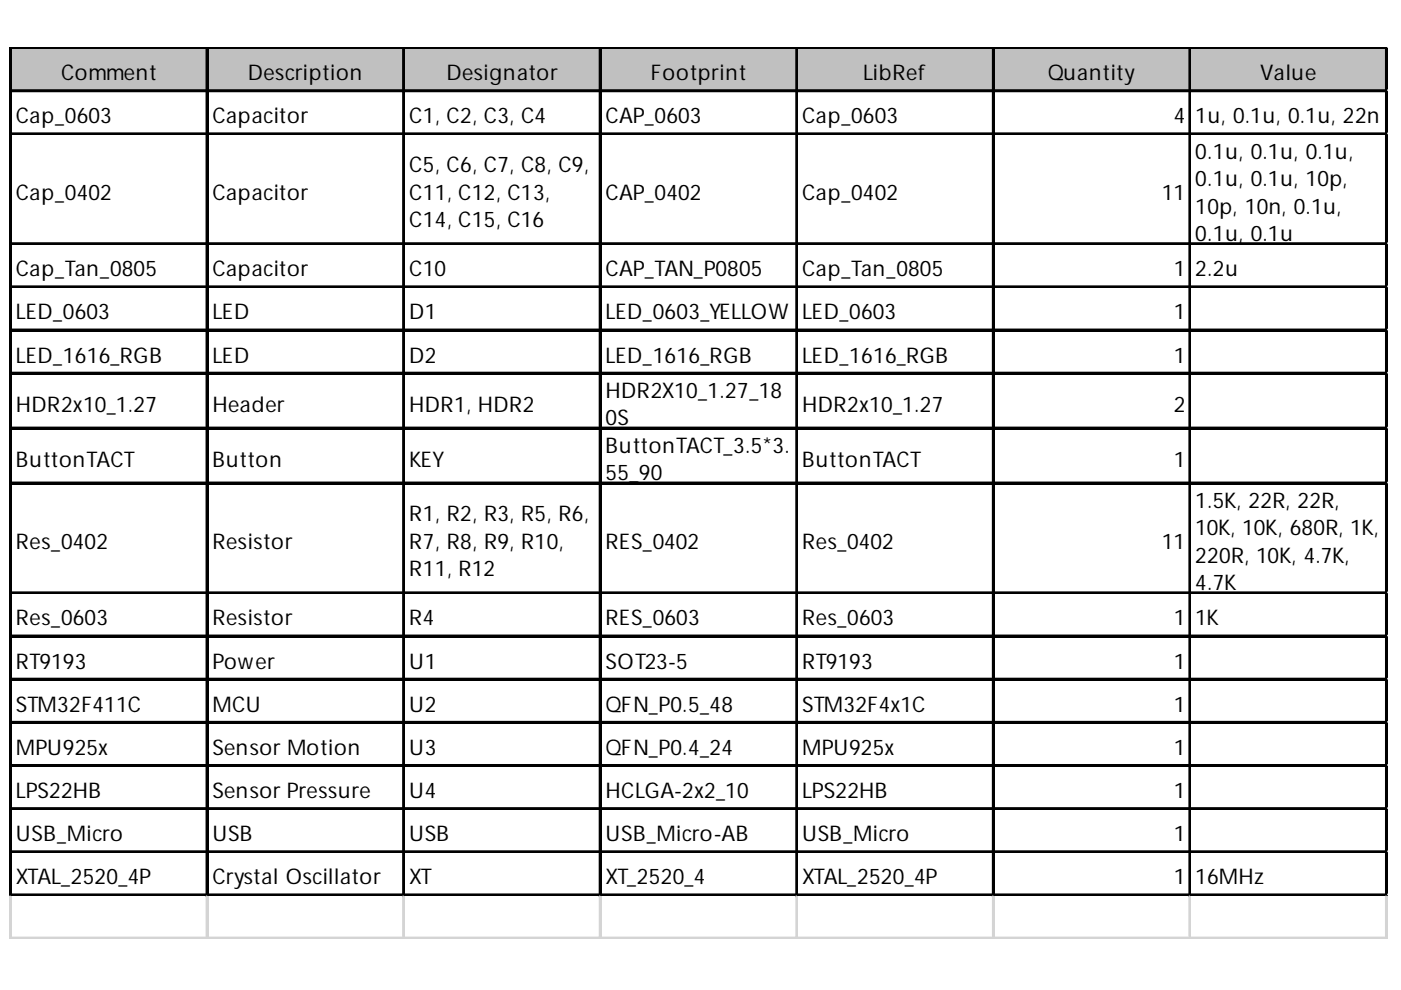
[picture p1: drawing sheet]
<svg xmlns="http://www.w3.org/2000/svg" width="297mm" height="210mm" viewBox="0 0 297 210" stroke-linecap="round" stroke-linejoin="round" font-family="sans-serif">
<defs><g id="words">
<g font-size="4.6">
<text x="13" y="17">Comment</text>
<text x="52.5" y="17">Description</text>
<text x="94.6" y="17">Designator</text>
<text x="138" y="17">Footprint</text>
<text x="183" y="17">LibRef</text>
<text x="222.2" y="17">Quantity</text>
<text x="267.2" y="17">Value</text>
<text x="3.4" y="26.1">Cap_0603</text>
<text x="45" y="26.1">Capacitor</text>
<text x="86.7" y="26.1">C1, C2, C3, C4</text>
<text x="128.4" y="26.1">CAP_0603</text>
<text x="170.1" y="26.1">Cap_0603</text>
<text x="248.8" y="26.1">4</text>
<text x="253.4" y="26.1">1u, 0.1u, 0.1u, 22n</text>
<text x="253.4" y="33.6">0.1u, 0.1u, 0.1u,</text>
<text x="86.7" y="36.5">C5, C6, C7, C8, C9,</text>
<text x="253.4" y="39.5">0.1u, 0.1u, 10p,</text>
<text x="3.4" y="42.4">Cap_0402</text>
<text x="45" y="42.4">Capacitor</text>
<text x="86.7" y="42.4">C11, C12, C13,</text>
<text x="128.4" y="42.4">CAP_0402</text>
<text x="170.1" y="42.4">Cap_0402</text>
<text x="246.3" y="42.4">11</text>
<text x="253.4" y="45.3">10p, 10n, 0.1u,</text>
<text x="86.7" y="48.2">C14, C15, C16</text>
<text x="253.4" y="51.1">0.1u, 0.1u</text>
<text x="3.4" y="58.6">Cap_Tan_0805</text>
<text x="45" y="58.6">Capacitor</text>
<text x="86.7" y="58.6">C10</text>
<text x="128.4" y="58.6">CAP_TAN_P0805</text>
<text x="170.1" y="58.6">Cap_Tan_0805</text>
<text x="248.8" y="58.6">1</text>
<text x="253.4" y="58.6">2.2u</text>
<text x="3.4" y="67.7">LED_0603</text>
<text x="45" y="67.7">LED</text>
<text x="86.7" y="67.7">D1</text>
<text x="128.4" y="67.7">LED_0603_YELLOW</text>
<text x="170.1" y="67.7">LED_0603</text>
<text x="248.8" y="67.7">1</text>
<text x="3.4" y="76.9">LED_1616_RGB</text>
<text x="45" y="76.9">LED</text>
<text x="86.7" y="76.9">D2</text>
<text x="128.4" y="76.9">LED_1616_RGB</text>
<text x="170.1" y="76.9">LED_1616_RGB</text>
<text x="248.8" y="76.9">1</text>
<text x="3.4" y="87.3">HDR2x10_1.27</text>
<text x="45" y="87.3">Header</text>
<text x="86.7" y="87.3">HDR1, HDR2</text>
<text x="128.4" y="84.4">HDR2X10_1.27_18</text>
<text x="170.1" y="87.3">HDR2x10_1.27</text>
<text x="248.8" y="87.3">2</text>
<text x="128.4" y="90.2">0S</text>
<text x="3.4" y="98.9">ButtonTACT</text>
<text x="45" y="98.9">Button</text>
<text x="86.7" y="98.9">KEY</text>
<text x="128.4" y="96">ButtonTACT_3.5*3.</text>
<text x="128.4" y="101.8">55_90</text>
<text x="170.1" y="98.9">ButtonTACT</text>
<text x="248.8" y="98.9">1</text>
<text x="253.4" y="107.7">1.5K, 22R, 22R,</text>
<text x="86.7" y="110.6">R1, R2, R3, R5, R6,</text>
<text x="253.4" y="113.5">10K, 10K, 680R, 1K,</text>
<text x="3.4" y="116.4">Res_0402</text>
<text x="45" y="116.4">Resistor</text>
<text x="86.7" y="116.4">R7, R8, R9, R10,</text>
<text x="128.4" y="116.4">RES_0402</text>
<text x="170.1" y="116.4">Res_0402</text>
<text x="246.3" y="116.4">11</text>
<text x="253.4" y="119.3">220R, 10K, 4.7K,</text>
<text x="86.7" y="122.2">R11, R12</text>
<text x="253.4" y="125.1">4.7K</text>
<text x="3.4" y="132.6">Res_0603</text>
<text x="45" y="132.6">Resistor</text>
<text x="86.7" y="132.6">R4</text>
<text x="128.4" y="132.6">RES_0603</text>
<text x="170.1" y="132.6">Res_0603</text>
<text x="248.8" y="132.6">1</text>
<text x="253.4" y="132.6">1K</text>
<text x="3.4" y="141.8">RT9193</text>
<text x="45" y="141.8">Power</text>
<text x="86.7" y="141.8">U1</text>
<text x="128.4" y="141.8">SOT23-5</text>
<text x="170.1" y="141.8">RT9193</text>
<text x="248.8" y="141.8">1</text>
<text x="3.4" y="150.9">STM32F411C</text>
<text x="45" y="150.9">MCU</text>
<text x="86.7" y="150.9">U2</text>
<text x="128.4" y="150.9">QFN_P0.5_48</text>
<text x="170.1" y="150.9">STM32F4x1C</text>
<text x="248.8" y="150.9">1</text>
<text x="3.4" y="160.1">MPU925x</text>
<text x="45" y="160.1">Sensor Motion</text>
<text x="86.7" y="160.1">U3</text>
<text x="128.4" y="160.1">QFN_P0.4_24</text>
<text x="170.1" y="160.1">MPU925x</text>
<text x="248.8" y="160.1">1</text>
<text x="3.4" y="169.2">LPS22HB</text>
<text x="45" y="169.2">Sensor Pressure</text>
<text x="86.7" y="169.2">U4</text>
<text x="128.4" y="169.2">HCLGA-2x2_10</text>
<text x="170.1" y="169.2">LPS22HB</text>
<text x="248.8" y="169.2">1</text>
<text x="3.4" y="178.4">USB_Micro</text>
<text x="45" y="178.4">USB</text>
<text x="86.7" y="178.4">USB</text>
<text x="128.4" y="178.4">USB_Micro-AB</text>
<text x="170.1" y="178.4">USB_Micro</text>
<text x="248.8" y="178.4">1</text>
<text x="3.4" y="187.5">XTAL_2520_4P</text>
<text x="45" y="187.5">Crystal Oscillator</text>
<text x="86.7" y="187.5">XT</text>
<text x="128.4" y="187.5">XT_2520_4</text>
<text x="170.1" y="187.5">XTAL_2520_4P</text>
<text x="248.8" y="187.5">1</text>
<text x="253.4" y="187.5">16MHz</text>
</g>
</g></defs>
<path d="M2.5 10.3h291.8v9.2h-291.8z" fill="#c0c0c0"/>
<g fill="none" stroke="#000" stroke-width=".42">
<path d="M2.1 10v180.1M2.3 10v180.1M2.5 10h291.8M2.5 10.2h291.8M2.5 19.1h291.8M2.5 19.3h291.8M43.8 10.4v179.7M44 10.4v179.7M85.5 10.4v179.7M85.7 10.4v179.7M127.1 10.4v179.7M127.4 10.4v179.7"/>
<path d="M168.8 10.4v179.7M169 10.4v179.7M210.5 10.4v179.7M210.7 10.4v179.7M252.2 10.4v179.7M252.4 10.4v179.7M293.9 10.4v179.7M294.1 10.4v179.7M2.5 28.3h291.8M2.5 28.5h291.8M2.5 51.6h291.8M2.5 51.8h291.8"/>
<path d="M2.5 60.7h291.8M2.5 60.9h291.8M2.5 69.9h291.8M2.5 70.1h291.8M2.5 79h291.8M2.5 79.2h291.8M2.5 90.7h291.8M2.5 90.9h291.8M2.5 102.3h291.8M2.5 102.5h291.8M2.5 125.6h291.8M2.5 125.8h291.8"/>
<path d="M2.5 134.7h291.8M2.5 135h291.8M2.5 143.9h291.8M2.5 144.1h291.8M2.5 153h291.8M2.5 153.3h291.8M2.5 162.2h291.8M2.5 162.4h291.8M2.5 171.3h291.8M2.5 171.6h291.8M2.5 180.5h291.8M2.5 180.7h291.8"/>
<path d="M2.5 189.6h291.8M2.5 189.9h291.8"/>
</g>
<g fill="none" stroke="#d4d4d4" stroke-width=".42">
<path d="M294.3 10h.1M2.1 190.1v9M2.3 190.1v9M43.8 190.1v9M44 190.1v9M85.5 190.1v9M85.7 190.1v9M127.1 190.1v9M127.4 190.1v9M168.8 190.1v9M169 190.1v9M210.5 190.1v9"/>
<path d="M210.7 190.1v9M252.2 190.1v9M252.4 190.1v9M293.9 190.1v9M294.1 190.1v9"/>
</g>
<path d="M294.3 10v.4z" fill="#d4d4d4"/>
<path d="M294.3 19.1h.1" fill="none" stroke="#d4d4d4" stroke-width=".42"/>
<path d="M294.3 19.1v.4z" fill="#d4d4d4"/>
<path d="M294.3 28.3h.1" fill="none" stroke="#d4d4d4" stroke-width=".42"/>
<path d="M294.3 28.3v.4z" fill="#d4d4d4"/>
<path d="M294.3 51.6h.1" fill="none" stroke="#d4d4d4" stroke-width=".42"/>
<path d="M294.3 51.6v.4z" fill="#d4d4d4"/>
<path d="M294.3 60.7h.1" fill="none" stroke="#d4d4d4" stroke-width=".42"/>
<path d="M294.3 60.7v.4z" fill="#d4d4d4"/>
<path d="M294.3 69.9h.1" fill="none" stroke="#d4d4d4" stroke-width=".42"/>
<path d="M294.3 69.9v.4z" fill="#d4d4d4"/>
<path d="M294.3 79h.1" fill="none" stroke="#d4d4d4" stroke-width=".42"/>
<path d="M294.3 79v.4z" fill="#d4d4d4"/>
<path d="M294.3 90.7h.1" fill="none" stroke="#d4d4d4" stroke-width=".42"/>
<path d="M294.3 90.7v.4z" fill="#d4d4d4"/>
<path d="M294.3 102.3h.1" fill="none" stroke="#d4d4d4" stroke-width=".42"/>
<path d="M294.3 102.3v.4z" fill="#d4d4d4"/>
<path d="M294.3 125.6h.1" fill="none" stroke="#d4d4d4" stroke-width=".42"/>
<path d="M294.3 125.6v.4z" fill="#d4d4d4"/>
<path d="M294.3 134.7h.1" fill="none" stroke="#d4d4d4" stroke-width=".42"/>
<path d="M294.3 134.7v.5z" fill="#d4d4d4"/>
<path d="M294.3 143.9h.1" fill="none" stroke="#d4d4d4" stroke-width=".42"/>
<path d="M294.3 143.9v.4z" fill="#d4d4d4"/>
<path d="M294.3 153h.1" fill="none" stroke="#d4d4d4" stroke-width=".42"/>
<path d="M294.3 153v.5z" fill="#d4d4d4"/>
<path d="M294.3 162.2h.1" fill="none" stroke="#d4d4d4" stroke-width=".42"/>
<path d="M294.3 162.2v.4z" fill="#d4d4d4"/>
<path d="M294.3 171.3h.1" fill="none" stroke="#d4d4d4" stroke-width=".42"/>
<path d="M294.3 171.3v.5z" fill="#d4d4d4"/>
<path d="M294.3 180.5h.1" fill="none" stroke="#d4d4d4" stroke-width=".42"/>
<path d="M294.3 180.5v.4z" fill="#d4d4d4"/>
<path d="M294.3 189.6h.1" fill="none" stroke="#d4d4d4" stroke-width=".42"/>
<path d="M294.3 189.6v.5z" fill="#d4d4d4"/>
<path d="M2.1 198.8h292.2" fill="none" stroke="#d4d4d4" stroke-width=".42"/>
<path d="M2.1 198.9h292.2" fill="none" stroke="#d4d4d4" stroke-width=".3"/>
<use href="#words"/>
</svg>
